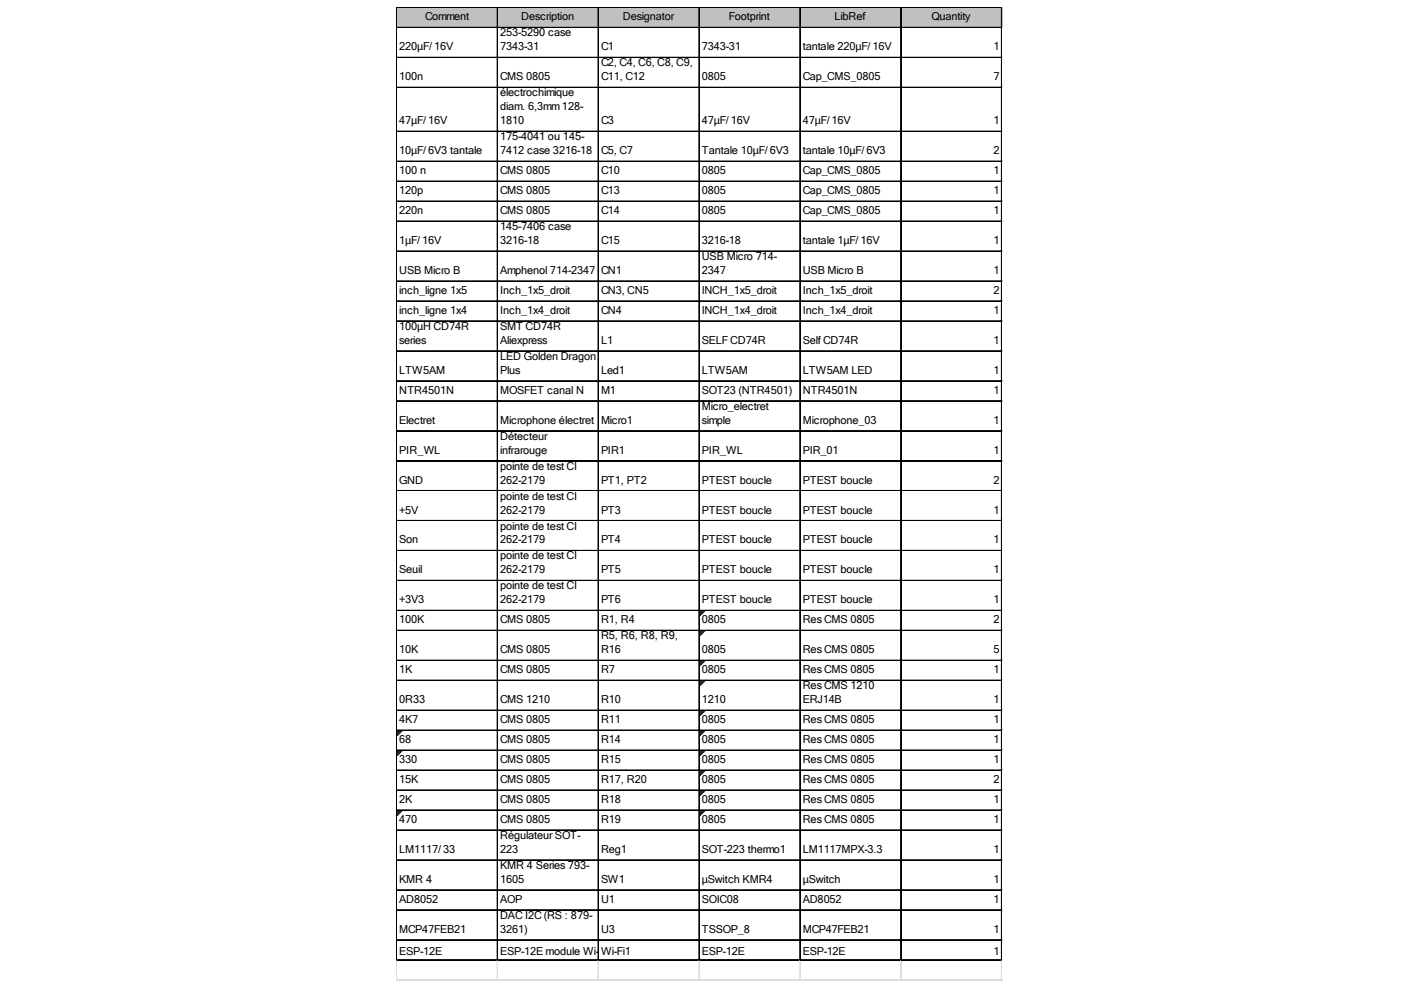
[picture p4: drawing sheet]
<svg xmlns="http://www.w3.org/2000/svg" width="297mm" height="210mm" viewBox="0 0 297 210" stroke-linecap="round" stroke-linejoin="round" font-family="sans-serif">
<defs><g id="words">
<g font-size="2.3">
<text x="90.2" y="4.3">Comment</text>
<text x="110.5" y="4.3">Description</text>
<text x="132.1" y="4.3">Designator</text>
<text x="154.5" y="4.3">Footprint</text>
<text x="177" y="4.3">LibRef</text>
<text x="197.5" y="4.3">Quantity</text>
<text x="84.7" y="10.7">220µF/ 16V</text>
<text x="106" y="7.7">253-5290 case</text>
<text x="106" y="10.7">7343-31</text>
<text x="127.4" y="10.7">C1</text>
<text x="148.8" y="10.7">7343-31</text>
<text x="170.2" y="10.7">tantale 220µF/ 16V</text>
<text x="210.6" y="10.7">1</text>
<text x="84.7" y="17">100n</text>
<text x="106" y="17">CMS 0805</text>
<text x="127.4" y="14.1">C2, C4, C6, C8, C9,</text>
<text x="127.4" y="17">C11, C12</text>
<text x="148.8" y="17">0805</text>
<text x="170.2" y="17">Cap_CMS_0805</text>
<text x="210.6" y="17">7</text>
<text x="106" y="20.4">électrochimique</text>
<text x="106" y="23.4">diam. 6,3mm128-</text>
<text x="84.7" y="26.3">47µF/ 16V</text>
<text x="106" y="26.3">1810</text>
<text x="106" y="29.7">175-4041 ou 145-</text>
<text x="127.4" y="26.3">C3</text>
<text x="148.8" y="26.3">47µF/ 16V</text>
<text x="170.2" y="26.3">47µF/ 16V</text>
<text x="210.6" y="26.3">1</text>
<text x="84.7" y="32.7">10µF/ 6V3 tantale</text>
<text x="106" y="32.7">7412 case 3216-18</text>
<text x="127.4" y="32.7">C5, C7</text>
<text x="148.8" y="32.7">Tantale 10µF/ 6V3</text>
<text x="170.2" y="32.7">tantale 10µF/ 6V3</text>
<text x="210.6" y="32.7">2</text>
<text x="84.7" y="36.9">100 n</text>
<text x="84.7" y="41.2">120p</text>
<text x="106" y="36.9">CMS 0805</text>
<text x="106" y="41.2">CMS 0805</text>
<text x="127.4" y="36.9">C10</text>
<text x="127.4" y="41.2">C13</text>
<text x="148.8" y="36.9">0805</text>
<text x="148.8" y="41.2">0805</text>
<text x="170.2" y="36.9">Cap_CMS_0805</text>
<text x="170.2" y="41.2">Cap_CMS_0805</text>
<text x="210.6" y="36.9">1</text>
<text x="210.6" y="41.2">1</text>
<text x="84.7" y="45.4">220n</text>
<text x="106" y="45.4">CMS 0805</text>
<text x="127.4" y="45.4">C14</text>
<text x="148.8" y="45.4">0805</text>
<text x="170.2" y="45.4">Cap_CMS_0805</text>
<text x="210.6" y="45.4">1</text>
<text x="84.7" y="51.7">1µF/ 16V</text>
<text x="106" y="48.8">145-7406 case</text>
<text x="106" y="51.7">3216-18</text>
<text x="127.4" y="51.7">C15</text>
<text x="148.8" y="51.7">3216-18</text>
<text x="170.2" y="51.7">tantale 1µF/ 16V</text>
<text x="210.6" y="51.7">1</text>
<text x="84.7" y="58.1">USB Micro B</text>
<text x="106" y="58.1">Amphenol 714-2347</text>
<text x="127.4" y="58.1">CN1</text>
<text x="148.8" y="55.1">USB Micro 714-</text>
<text x="148.8" y="58.1">2347</text>
<text x="170.2" y="58.1">USB Micro B</text>
<text x="210.6" y="58.1">1</text>
<text x="84.7" y="62.3">inch_ligne 1x5</text>
<text x="106" y="62.3">Inch_1x5_droit</text>
<text x="127.4" y="62.3">CN3, CN5</text>
<text x="148.8" y="62.3">INCH_1x5_droit</text>
<text x="170.2" y="62.3">Inch_1x5_droit</text>
<text x="210.6" y="62.3">2</text>
<text x="84.7" y="66.6">inch_ligne 1x4</text>
<text x="84.7" y="69.9">100µH CD74R</text>
<text x="106" y="66.6">Inch_1x4_droit</text>
<text x="106" y="69.9">SMT CD74R</text>
<text x="127.4" y="66.6">CN4</text>
<text x="148.8" y="66.6">INCH_1x4_droit</text>
<text x="170.2" y="66.6">Inch_1x4_droit</text>
<text x="210.6" y="66.6">1</text>
<text x="84.7" y="72.9">series</text>
<text x="106" y="72.9">Aliexpress</text>
<text x="106" y="76.3">LED Golden Dragon</text>
<text x="127.4" y="72.9">L1</text>
<text x="148.8" y="72.9">SELFCD74R</text>
<text x="170.2" y="72.9">Self CD74R</text>
<text x="210.6" y="72.9">1</text>
<text x="84.7" y="79.3">LTW5AM</text>
<text x="84.7" y="83.5">NTR4501N</text>
<text x="106" y="79.3">Plus</text>
<text x="106" y="83.5">MOSFET canal N</text>
<text x="127.4" y="79.3">Led1</text>
<text x="127.4" y="83.5">M1</text>
<text x="148.8" y="79.3">LTW5AM</text>
<text x="148.8" y="83.5">SOT23 (NTR4501)</text>
<text x="170.2" y="79.3">LTW5AM LED</text>
<text x="170.2" y="83.5">NTR4501N</text>
<text x="210.6" y="79.3">1</text>
<text x="210.6" y="83.5">1</text>
<text x="84.7" y="89.8">Electret</text>
<text x="106" y="89.8">Microphone électret</text>
<text x="127.4" y="89.8">Micro1</text>
<text x="148.8" y="86.9">Micro_electret</text>
<text x="148.8" y="89.8">simple</text>
<text x="170.2" y="89.8">Microphone_03</text>
<text x="210.6" y="89.8">1</text>
<text x="106" y="93.2">Détecteur</text>
<text x="84.7" y="96.2">PIR_WL</text>
<text x="106" y="96.2">infrarouge</text>
<text x="106" y="99.6">pointe de test CI</text>
<text x="127.4" y="96.2">PIR1</text>
<text x="148.8" y="96.2">PIR_WL</text>
<text x="170.2" y="96.2">PIR_01</text>
<text x="210.6" y="96.2">1</text>
<text x="84.7" y="102.5">GND</text>
<text x="106" y="102.5">262-2179</text>
<text x="106" y="105.9">pointe de test CI</text>
<text x="127.4" y="102.5">PT1, PT2</text>
<text x="148.8" y="102.5">PTEST boucle</text>
<text x="170.2" y="102.5">PTEST boucle</text>
<text x="210.6" y="102.5">2</text>
<text x="84.7" y="108.9">+5V</text>
<text x="106" y="108.9">262-2179</text>
<text x="106" y="112.3">pointe de test CI</text>
<text x="127.4" y="108.9">PT3</text>
<text x="148.8" y="108.9">PTEST boucle</text>
<text x="170.2" y="108.9">PTEST boucle</text>
<text x="210.6" y="108.9">1</text>
<text x="84.7" y="115.2">Son</text>
<text x="106" y="115.2">262-2179</text>
<text x="106" y="118.6">pointe de test CI</text>
<text x="127.4" y="115.2">PT4</text>
<text x="148.8" y="115.2">PTEST boucle</text>
<text x="170.2" y="115.2">PTEST boucle</text>
<text x="210.6" y="115.2">1</text>
<text x="84.7" y="121.6">Seuil</text>
<text x="106" y="121.6">262-2179</text>
<text x="106" y="125">pointe de test CI</text>
<text x="127.4" y="121.6">PT5</text>
<text x="148.8" y="121.6">PTEST boucle</text>
<text x="170.2" y="121.6">PTEST boucle</text>
<text x="210.6" y="121.6">1</text>
<text x="84.7" y="127.9">+3V3</text>
<text x="106" y="127.9">262-2179</text>
<text x="127.4" y="127.9">PT6</text>
<text x="148.8" y="127.9">PTEST boucle</text>
<text x="170.2" y="127.9">PTEST boucle</text>
<text x="210.6" y="127.9">1</text>
<text x="84.7" y="132.2">100K</text>
<text x="106" y="132.2">CMS 0805</text>
<text x="127.4" y="132.2">R1, R4</text>
<text x="127.4" y="135.6">R5, R6, R8, R9,</text>
<text x="148.8" y="132.2">0805</text>
<text x="170.2" y="132.2">Res CMS 0805</text>
<text x="210.6" y="132.2">2</text>
<text x="84.7" y="138.5">10K</text>
<text x="84.7" y="142.7">1K</text>
<text x="106" y="138.5">CMS 0805</text>
<text x="106" y="142.7">CMS 0805</text>
<text x="127.4" y="138.5">R16</text>
<text x="127.4" y="142.7">R7</text>
<text x="148.8" y="138.5">0805</text>
<text x="148.8" y="142.7">0805</text>
<text x="170.2" y="138.5">Res CMS 0805</text>
<text x="170.2" y="142.7">Res CMS 0805</text>
<text x="210.6" y="138.5">5</text>
<text x="210.6" y="142.7">1</text>
<text x="84.7" y="149.1">0R33</text>
<text x="106" y="149.1">CMS 1210</text>
<text x="127.4" y="149.1">R10</text>
<text x="148.8" y="149.1">1210</text>
<text x="170.2" y="146.1">Res CMS 1210</text>
<text x="170.2" y="149.1">ERJ14B</text>
<text x="210.6" y="149.1">1</text>
<text x="84.7" y="153.3">4K7</text>
<text x="106" y="153.3">CMS 0805</text>
<text x="127.4" y="153.3">R11</text>
<text x="148.8" y="153.3">0805</text>
<text x="170.2" y="153.3">Res CMS 0805</text>
<text x="210.6" y="153.3">1</text>
<text x="84.7" y="157.6">68</text>
<text x="84.7" y="161.8">330</text>
<text x="106" y="157.6">CMS 0805</text>
<text x="106" y="161.8">CMS 0805</text>
<text x="127.4" y="157.6">R14</text>
<text x="127.4" y="161.8">R15</text>
<text x="148.8" y="157.6">0805</text>
<text x="148.8" y="161.8">0805</text>
<text x="170.2" y="157.6">Res CMS 0805</text>
<text x="170.2" y="161.8">Res CMS 0805</text>
<text x="210.6" y="157.6">1</text>
<text x="210.6" y="161.8">1</text>
<text x="84.7" y="166">15K</text>
<text x="106" y="166">CMS 0805</text>
<text x="127.4" y="166">R17, R20</text>
<text x="148.8" y="166">0805</text>
<text x="170.2" y="166">Res CMS 0805</text>
<text x="210.6" y="166">2</text>
<text x="84.7" y="170.3">2K</text>
<text x="106" y="170.3">CMS 0805</text>
<text x="127.4" y="170.3">R18</text>
<text x="148.8" y="170.3">0805</text>
<text x="170.2" y="170.3">Res CMS 0805</text>
<text x="210.6" y="170.3">1</text>
<text x="84.7" y="174.5">470</text>
<text x="106" y="174.5">CMS 0805</text>
<text x="106" y="177.9">Régulateur SOT-</text>
<text x="127.4" y="174.5">R19</text>
<text x="148.8" y="174.5">0805</text>
<text x="170.2" y="174.5">Res CMS 0805</text>
<text x="210.6" y="174.5">1</text>
<text x="84.7" y="180.8">LM1117/ 33</text>
<text x="106" y="180.8">223</text>
<text x="106" y="184.2">KMR 4 Series 793-</text>
<text x="127.4" y="180.8">Reg1</text>
<text x="148.8" y="180.8">SOT-223 thermo1</text>
<text x="170.2" y="180.8">LM1117MPX-3.3</text>
<text x="210.6" y="180.8">1</text>
<text x="84.7" y="187.2">KMR 4</text>
<text x="84.7" y="191.4">AD8052</text>
<text x="106" y="187.2">1605</text>
<text x="106" y="191.4">AOP</text>
<text x="127.4" y="187.2">SW1</text>
<text x="127.4" y="191.4">U1</text>
<text x="148.8" y="187.2">µSwitch KMR4</text>
<text x="148.8" y="191.4">SOIC08</text>
<text x="170.2" y="187.2">µSwitch</text>
<text x="170.2" y="191.4">AD8052</text>
<text x="210.6" y="187.2">1</text>
<text x="210.6" y="191.4">1</text>
<text x="84.7" y="197.8">MCP47FEB21</text>
<text x="106" y="194.8">DAC I2C(RS : 879-</text>
<text x="106" y="197.8">3261)</text>
<text x="127.4" y="197.8">U3</text>
<text x="148.8" y="197.8">TSSOP_8</text>
<text x="170.2" y="197.8">MCP47FEB21</text>
<text x="210.6" y="197.8">1</text>
<text x="84.7" y="202.4">ESP-12E</text>
<text x="106" y="202.4">ESP-12E module Wi-</text>
<text x="127" y="202.4">FWi-Fi1</text>
<text x="128.3" y="202.4">i</text>
<text x="148.8" y="202.4">ESP-12E</text>
<text x="170.2" y="202.4">ESP-12E</text>
<text x="210.6" y="202.4">1</text>
</g>
</g></defs>
<path d="M84.2 1.7h128.3v4.3h-128.3z" fill="#c0c0c0"/>
<path d="M148.4 129.6h1" fill="none" stroke="#008000" stroke-width=".21"/>
<path d="M148.4 129.6h1v.2h-1z" fill="#008000"/>
<path d="M148.4 129.8h.8" fill="none" stroke="#008000" stroke-width=".21"/>
<path d="M148.4 129.8h.8v.2h-.8z" fill="#008000"/>
<path d="M148.4 130h.6" fill="none" stroke="#008000" stroke-width=".21"/>
<path d="M148.4 130h.6v.2h-.6z" fill="#008000"/>
<path d="M148.4 130.2h.4" fill="none" stroke="#008000" stroke-width=".21"/>
<path d="M148.4 130.2h.4v.2h-.4z" fill="#008000"/>
<path d="M148.4 130.4h.2" fill="none" stroke="#008000" stroke-width=".21"/>
<path d="M148.4 130.4h.2v.3h-.2z" fill="#008000"/>
<path d="M148.4 133.8h1" fill="none" stroke="#008000" stroke-width=".21"/>
<path d="M148.4 133.8h1v.2h-1z" fill="#008000"/>
<path d="M148.4 134h.8" fill="none" stroke="#008000" stroke-width=".21"/>
<path d="M148.4 134h.8v.3h-.8z" fill="#008000"/>
<path d="M148.4 134.3h.6" fill="none" stroke="#008000" stroke-width=".21"/>
<path d="M148.4 134.3h.6v.2h-.6z" fill="#008000"/>
<path d="M148.4 134.5h.4" fill="none" stroke="#008000" stroke-width=".21"/>
<path d="M148.4 134.5h.4v.2h-.4z" fill="#008000"/>
<path d="M148.4 134.7h.2" fill="none" stroke="#008000" stroke-width=".21"/>
<path d="M148.4 134.7h.2v.2h-.2z" fill="#008000"/>
<path d="M148.4 140.2h1" fill="none" stroke="#008000" stroke-width=".21"/>
<path d="M148.4 140.2h1v.2h-1z" fill="#008000"/>
<path d="M148.4 140.4h.8" fill="none" stroke="#008000" stroke-width=".21"/>
<path d="M148.4 140.4h.8v.2h-.8z" fill="#008000"/>
<path d="M148.4 140.6h.6" fill="none" stroke="#008000" stroke-width=".21"/>
<path d="M148.4 140.6h.6v.2h-.6z" fill="#008000"/>
<path d="M148.4 140.8h.4" fill="none" stroke="#008000" stroke-width=".21"/>
<path d="M148.4 140.8h.4v.2h-.4z" fill="#008000"/>
<path d="M148.4 141h.2" fill="none" stroke="#008000" stroke-width=".21"/>
<path d="M148.4 141h.2v.2h-.2z" fill="#008000"/>
<path d="M148.4 144.4h1" fill="none" stroke="#008000" stroke-width=".21"/>
<path d="M148.4 144.4h1v.2h-1z" fill="#008000"/>
<path d="M148.4 144.6h.8" fill="none" stroke="#008000" stroke-width=".21"/>
<path d="M148.4 144.6h.8v.2h-.8z" fill="#008000"/>
<path d="M148.4 144.8h.6" fill="none" stroke="#008000" stroke-width=".21"/>
<path d="M148.4 144.8h.6v.2h-.6z" fill="#008000"/>
<path d="M148.4 145h.4" fill="none" stroke="#008000" stroke-width=".21"/>
<path d="M148.4 145h.4v.3h-.4z" fill="#008000"/>
<path d="M148.4 145.3h.2" fill="none" stroke="#008000" stroke-width=".21"/>
<path d="M148.4 145.3h.2v.2h-.2z" fill="#008000"/>
<path d="M148.4 150.8h1" fill="none" stroke="#008000" stroke-width=".21"/>
<path d="M148.4 150.8h1v.2h-1z" fill="#008000"/>
<path d="M148.4 151h.8" fill="none" stroke="#008000" stroke-width=".21"/>
<path d="M148.4 151h.8v.2h-.8z" fill="#008000"/>
<path d="M148.4 151.2h.6" fill="none" stroke="#008000" stroke-width=".21"/>
<path d="M148.4 151.2h.6v.2h-.6z" fill="#008000"/>
<path d="M148.4 151.4h.4" fill="none" stroke="#008000" stroke-width=".21"/>
<path d="M148.4 151.4h.4v.2h-.4z" fill="#008000"/>
<path d="M148.4 151.6h.2" fill="none" stroke="#008000" stroke-width=".21"/>
<path d="M148.4 151.6h.2v.2h-.2z" fill="#008000"/>
<path d="M84.2 155h1.1" fill="none" stroke="#008000" stroke-width=".21"/>
<path d="M84.2 155h1.1v.2h-1.1z" fill="#008000"/>
<path d="M84.2 155.2h.9" fill="none" stroke="#008000" stroke-width=".21"/>
<path d="M84.2 155.2h.9v.2h-.9z" fill="#008000"/>
<path d="M84.2 155.4h.7" fill="none" stroke="#008000" stroke-width=".21"/>
<path d="M84.2 155.4h.7v.2h-.7z" fill="#008000"/>
<path d="M84.2 155.6h.5" fill="none" stroke="#008000" stroke-width=".21"/>
<path d="M84.2 155.6h.5v.2h-.5z" fill="#008000"/>
<path d="M84.2 155.8h.2" fill="none" stroke="#008000" stroke-width=".21"/>
<path d="M84.2 155.8h.2v.3h-.2z" fill="#008000"/>
<path d="M148.4 155h1" fill="none" stroke="#008000" stroke-width=".21"/>
<path d="M148.4 155h1v.2h-1z" fill="#008000"/>
<path d="M148.4 155.2h.8" fill="none" stroke="#008000" stroke-width=".21"/>
<path d="M148.4 155.2h.8v.2h-.8z" fill="#008000"/>
<path d="M148.4 155.4h.6" fill="none" stroke="#008000" stroke-width=".21"/>
<path d="M148.4 155.4h.6v.2h-.6z" fill="#008000"/>
<path d="M148.4 155.6h.4" fill="none" stroke="#008000" stroke-width=".21"/>
<path d="M148.4 155.6h.4v.2h-.4z" fill="#008000"/>
<path d="M148.4 155.8h.2" fill="none" stroke="#008000" stroke-width=".21"/>
<path d="M148.4 155.8h.2v.3h-.2z" fill="#008000"/>
<path d="M84.2 159.2h1.1" fill="none" stroke="#008000" stroke-width=".21"/>
<path d="M84.2 159.2h1.1v.2h-1.1z" fill="#008000"/>
<path d="M84.2 159.4h.9" fill="none" stroke="#008000" stroke-width=".21"/>
<path d="M84.2 159.4h.9v.2h-.9z" fill="#008000"/>
<path d="M84.2 159.6h.7" fill="none" stroke="#008000" stroke-width=".21"/>
<path d="M84.2 159.6h.7v.3h-.7z" fill="#008000"/>
<path d="M84.2 159.9h.5" fill="none" stroke="#008000" stroke-width=".21"/>
<path d="M84.2 159.9h.5v.2h-.5z" fill="#008000"/>
<path d="M84.2 160.1h.2" fill="none" stroke="#008000" stroke-width=".21"/>
<path d="M84.2 160.1h.2v.2h-.2z" fill="#008000"/>
<path d="M148.4 159.2h1" fill="none" stroke="#008000" stroke-width=".21"/>
<path d="M148.4 159.2h1v.2h-1z" fill="#008000"/>
<path d="M148.4 159.4h.8" fill="none" stroke="#008000" stroke-width=".21"/>
<path d="M148.4 159.4h.8v.2h-.8z" fill="#008000"/>
<path d="M148.4 159.6h.6" fill="none" stroke="#008000" stroke-width=".21"/>
<path d="M148.4 159.6h.6v.3h-.6z" fill="#008000"/>
<path d="M148.4 159.9h.4" fill="none" stroke="#008000" stroke-width=".21"/>
<path d="M148.4 159.9h.4v.2h-.4z" fill="#008000"/>
<path d="M148.4 160.1h.2" fill="none" stroke="#008000" stroke-width=".21"/>
<path d="M148.4 160.1h.2v.2h-.2z" fill="#008000"/>
<path d="M148.4 163.5h1" fill="none" stroke="#008000" stroke-width=".21"/>
<path d="M148.4 163.5h1v.2h-1z" fill="#008000"/>
<path d="M148.4 163.7h.8" fill="none" stroke="#008000" stroke-width=".21"/>
<path d="M148.4 163.7h.8v.2h-.8z" fill="#008000"/>
<path d="M148.4 163.9h.6" fill="none" stroke="#008000" stroke-width=".21"/>
<path d="M148.4 163.9h.6v.2h-.6z" fill="#008000"/>
<path d="M148.4 164.1h.4" fill="none" stroke="#008000" stroke-width=".21"/>
<path d="M148.4 164.1h.4v.2h-.4z" fill="#008000"/>
<path d="M148.4 164.3h.2" fill="none" stroke="#008000" stroke-width=".21"/>
<path d="M148.4 164.3h.2v.2h-.2z" fill="#008000"/>
<path d="M148.4 167.7h1" fill="none" stroke="#008000" stroke-width=".21"/>
<path d="M148.4 167.7h1v.2h-1z" fill="#008000"/>
<path d="M148.4 167.9h.8" fill="none" stroke="#008000" stroke-width=".21"/>
<path d="M148.4 167.9h.8v.2h-.8z" fill="#008000"/>
<path d="M148.4 168.1h.6" fill="none" stroke="#008000" stroke-width=".21"/>
<path d="M148.4 168.1h.6v.2h-.6z" fill="#008000"/>
<path d="M148.4 168.3h.4" fill="none" stroke="#008000" stroke-width=".21"/>
<path d="M148.4 168.3h.4v.2h-.4z" fill="#008000"/>
<path d="M148.4 168.5h.2" fill="none" stroke="#008000" stroke-width=".21"/>
<path d="M148.4 168.5h.2v.2h-.2z" fill="#008000"/>
<path d="M84.2 171.9h1.1" fill="none" stroke="#008000" stroke-width=".21"/>
<path d="M84.2 171.9h1.1v.2h-1.1z" fill="#008000"/>
<path d="M84.2 172.1h.9" fill="none" stroke="#008000" stroke-width=".21"/>
<path d="M84.2 172.1h.9v.2h-.9z" fill="#008000"/>
<path d="M84.2 172.3h.7" fill="none" stroke="#008000" stroke-width=".21"/>
<path d="M84.2 172.3h.7v.3h-.7z" fill="#008000"/>
<path d="M84.2 172.6h.5" fill="none" stroke="#008000" stroke-width=".21"/>
<path d="M84.2 172.6h.5v.2h-.5z" fill="#008000"/>
<path d="M84.2 172.8h.2" fill="none" stroke="#008000" stroke-width=".21"/>
<path d="M84.2 172.8h.2v.2h-.2z" fill="#008000"/>
<path d="M148.4 171.9h1" fill="none" stroke="#008000" stroke-width=".21"/>
<path d="M148.4 171.9h1v.2h-1z" fill="#008000"/>
<path d="M148.4 172.1h.8" fill="none" stroke="#008000" stroke-width=".21"/>
<path d="M148.4 172.1h.8v.2h-.8z" fill="#008000"/>
<path d="M148.4 172.3h.6" fill="none" stroke="#008000" stroke-width=".21"/>
<path d="M148.4 172.3h.6v.3h-.6z" fill="#008000"/>
<path d="M148.4 172.6h.4" fill="none" stroke="#008000" stroke-width=".21"/>
<path d="M148.4 172.6h.4v.2h-.4z" fill="#008000"/>
<path d="M148.4 172.8h.2" fill="none" stroke="#008000" stroke-width=".21"/>
<path d="M148.4 172.8h.2v.2h-.2z" fill="#008000"/>
<g fill="none" stroke="#000" stroke-width=".21">
<path d="M84 1.6v202.1M84.1 1.6v202.1M84.2 1.6h128.3M84.2 1.7h128.3M84.2 5.8h128.3M84.2 5.9h128.3M84.2 12.1h128.3M84.2 12.2h128.3M84.2 18.5h128.3M84.2 18.6h128.3M105.4 1.8v201.9M105.5 1.8v201.9"/>
<path d="M126.8 1.8v201.9M126.9 1.8v201.9M148.2 1.8v201.9M148.3 1.8v201.9M169.6 1.8v201.9M169.7 1.8v201.9M190.9 1.8v201.9M191 1.8v201.9M212.3 1.8v201.9M212.4 1.8v201.9M84.2 27.8h128.3M84.2 27.9h128.3"/>
<path d="M84.2 34.1h128.3M84.2 34.3h128.3M84.2 38.4h128.3M84.2 38.5h128.3M84.2 42.6h128.3M84.2 42.7h128.3M84.2 46.8h128.3M84.2 47h128.3M84.2 53.2h128.3M84.2 53.3h128.3M84.2 59.5h128.3M84.2 59.6h128.3"/>
<path d="M84.2 63.8h128.3M84.2 63.9h128.3M84.2 68h128.3M84.2 68.1h128.3M84.2 74.4h128.3M84.2 74.5h128.3M84.2 80.7h128.3M84.2 80.8h128.3M84.2 84.9h128.3M84.2 85h128.3M84.2 91.3h128.3M84.2 91.4h128.3"/>
<path d="M84.2 97.6h128.3M84.2 97.7h128.3M84.2 104h128.3M84.2 104.1h128.3M84.2 110.3h128.3M84.2 110.4h128.3M84.2 116.7h128.3M84.2 116.8h128.3M84.2 123h128.3M84.2 123.1h128.3M84.2 129.4h128.3M84.2 129.5h128.3"/>
<path d="M84.2 133.6h128.3M84.2 133.7h128.3M84.2 140h128.3M84.2 140.1h128.3M84.2 144.2h128.3M84.2 144.3h128.3M84.2 150.5h128.3M84.2 150.7h128.3M84.2 154.8h128.3M84.2 154.9h128.3M84.2 159h128.3M84.2 159.1h128.3"/>
<path d="M84.2 163.2h128.3M84.2 163.4h128.3M84.2 167.5h128.3M84.2 167.6h128.3M84.2 171.7h128.3M84.2 171.8h128.3M84.2 175.9h128.3M84.2 176.1h128.3M84.2 182.3h128.3M84.2 182.4h128.3M84.2 188.6h128.3M84.2 188.7h128.3"/>
<path d="M84.2 192.9h128.3M84.2 193h128.3M84.2 199.2h128.3M84.2 199.3h128.3M84.2 203.5h128.3M84.2 203.6h128.3"/>
</g>
<g fill="none" stroke="#dadcdd" stroke-width=".21">
<path d="M212.5 1.6h.1M84 203.7v4.3M84.1 203.7v4.3M105.4 203.7v4.3M105.5 203.7v4.3M126.8 203.7v4.3M126.9 203.7v4.3M148.2 203.7v4.3M148.3 203.7v4.3M169.6 203.7v4.3M169.7 203.7v4.3M190.9 203.7v4.3"/>
<path d="M191 203.7v4.3M212.3 203.7v4.3M212.4 203.7v4.3"/>
</g>
<path d="M212.5 1.6l.1 .2z" fill="#dadcdd"/>
<path d="M212.5 5.8h.1" fill="none" stroke="#dadcdd" stroke-width=".21"/>
<path d="M212.5 5.8l.1 .2z" fill="#dadcdd"/>
<path d="M212.5 12.1h.1" fill="none" stroke="#dadcdd" stroke-width=".21"/>
<path d="M212.5 12.1l.1 .2z" fill="#dadcdd"/>
<path d="M212.5 18.5h.1" fill="none" stroke="#dadcdd" stroke-width=".21"/>
<path d="M212.5 18.5l.1 .2z" fill="#dadcdd"/>
<path d="M212.5 27.8h.1" fill="none" stroke="#dadcdd" stroke-width=".21"/>
<path d="M212.5 27.8l.1 .2z" fill="#dadcdd"/>
<path d="M212.5 34.1h.1" fill="none" stroke="#dadcdd" stroke-width=".21"/>
<path d="M212.5 34.1l.1 .3z" fill="#dadcdd"/>
<path d="M212.5 38.4h.1" fill="none" stroke="#dadcdd" stroke-width=".21"/>
<path d="M212.5 38.4l.1 .2z" fill="#dadcdd"/>
<path d="M212.5 42.6h.1" fill="none" stroke="#dadcdd" stroke-width=".21"/>
<path d="M212.5 42.6l.1 .2z" fill="#dadcdd"/>
<path d="M212.5 46.8h.1" fill="none" stroke="#dadcdd" stroke-width=".21"/>
<path d="M212.5 46.8l.1 .3z" fill="#dadcdd"/>
<path d="M212.5 53.2h.1" fill="none" stroke="#dadcdd" stroke-width=".21"/>
<path d="M212.5 53.2l.1 .2z" fill="#dadcdd"/>
<path d="M212.5 59.5h.1" fill="none" stroke="#dadcdd" stroke-width=".21"/>
<path d="M212.5 59.5l.1 .3z" fill="#dadcdd"/>
<path d="M212.5 63.8h.1" fill="none" stroke="#dadcdd" stroke-width=".21"/>
<path d="M212.5 63.8l.1 .2z" fill="#dadcdd"/>
<path d="M212.5 68h.1" fill="none" stroke="#dadcdd" stroke-width=".21"/>
<path d="M212.5 68l.1 .2z" fill="#dadcdd"/>
<path d="M212.5 74.4h.1" fill="none" stroke="#dadcdd" stroke-width=".21"/>
<path d="M212.5 74.4l.1 .2z" fill="#dadcdd"/>
<path d="M212.5 80.7h.1" fill="none" stroke="#dadcdd" stroke-width=".21"/>
<path d="M212.5 80.7l.1 .2z" fill="#dadcdd"/>
<path d="M212.5 84.9h.1" fill="none" stroke="#dadcdd" stroke-width=".21"/>
<path d="M212.5 84.9l.1 .3z" fill="#dadcdd"/>
<path d="M212.5 91.3h.1" fill="none" stroke="#dadcdd" stroke-width=".21"/>
<path d="M212.5 91.3l.1 .2z" fill="#dadcdd"/>
<path d="M212.5 97.6h.1" fill="none" stroke="#dadcdd" stroke-width=".21"/>
<path d="M212.5 97.6l.1 .2z" fill="#dadcdd"/>
<path d="M212.5 104h.1" fill="none" stroke="#dadcdd" stroke-width=".21"/>
<path d="M212.5 104l.1 .2z" fill="#dadcdd"/>
<path d="M212.5 110.3h.1" fill="none" stroke="#dadcdd" stroke-width=".21"/>
<path d="M212.5 110.3l.1 .2z" fill="#dadcdd"/>
<path d="M212.5 116.7h.1" fill="none" stroke="#dadcdd" stroke-width=".21"/>
<path d="M212.5 116.7l.1 .2z" fill="#dadcdd"/>
<path d="M212.5 123h.1" fill="none" stroke="#dadcdd" stroke-width=".21"/>
<path d="M212.5 123l.1 .2z" fill="#dadcdd"/>
<path d="M212.5 129.4h.1" fill="none" stroke="#dadcdd" stroke-width=".21"/>
<path d="M212.5 129.4l.1 .2z" fill="#dadcdd"/>
<path d="M212.5 133.6h.1" fill="none" stroke="#dadcdd" stroke-width=".21"/>
<path d="M212.5 133.6l.1 .2z" fill="#dadcdd"/>
<path d="M212.5 140h.1" fill="none" stroke="#dadcdd" stroke-width=".21"/>
<path d="M212.5 140l.1 .2z" fill="#dadcdd"/>
<path d="M212.5 144.2h.1" fill="none" stroke="#dadcdd" stroke-width=".21"/>
<path d="M212.5 144.2l.1 .2z" fill="#dadcdd"/>
<path d="M212.5 150.5h.1" fill="none" stroke="#dadcdd" stroke-width=".21"/>
<path d="M212.5 150.5l.1 .3z" fill="#dadcdd"/>
<path d="M212.5 154.8h.1" fill="none" stroke="#dadcdd" stroke-width=".21"/>
<path d="M212.5 154.8l.1 .2z" fill="#dadcdd"/>
<path d="M212.5 159h.1" fill="none" stroke="#dadcdd" stroke-width=".21"/>
<path d="M212.5 159l.1 .2z" fill="#dadcdd"/>
<path d="M212.5 163.2h.1" fill="none" stroke="#dadcdd" stroke-width=".21"/>
<path d="M212.5 163.2l.1 .3z" fill="#dadcdd"/>
<path d="M212.5 167.5h.1" fill="none" stroke="#dadcdd" stroke-width=".21"/>
<path d="M212.5 167.5l.1 .2z" fill="#dadcdd"/>
<path d="M212.5 171.7h.1" fill="none" stroke="#dadcdd" stroke-width=".21"/>
<path d="M212.5 171.7l.1 .2z" fill="#dadcdd"/>
<path d="M212.5 175.9h.1" fill="none" stroke="#dadcdd" stroke-width=".21"/>
<path d="M212.5 175.9l.1 .3z" fill="#dadcdd"/>
<path d="M212.5 182.3h.1" fill="none" stroke="#dadcdd" stroke-width=".21"/>
<path d="M212.5 182.3l.1 .2z" fill="#dadcdd"/>
<path d="M212.5 188.6h.1" fill="none" stroke="#dadcdd" stroke-width=".21"/>
<path d="M212.5 188.6l.1 .3z" fill="#dadcdd"/>
<path d="M212.5 192.9h.1" fill="none" stroke="#dadcdd" stroke-width=".21"/>
<path d="M212.5 192.9l.1 .2z" fill="#dadcdd"/>
<path d="M212.5 199.2h.1" fill="none" stroke="#dadcdd" stroke-width=".21"/>
<path d="M212.5 199.2l.1 .2z" fill="#dadcdd"/>
<path d="M212.5 203.5h.1" fill="none" stroke="#dadcdd" stroke-width=".21"/>
<path d="M212.5 203.5l.1 .2z" fill="#dadcdd"/>
<path d="M84 207.7h128.6M84 207.8h128.6" fill="none" stroke="#dadcdd" stroke-width=".21"/>
<use href="#words"/>
</svg>
